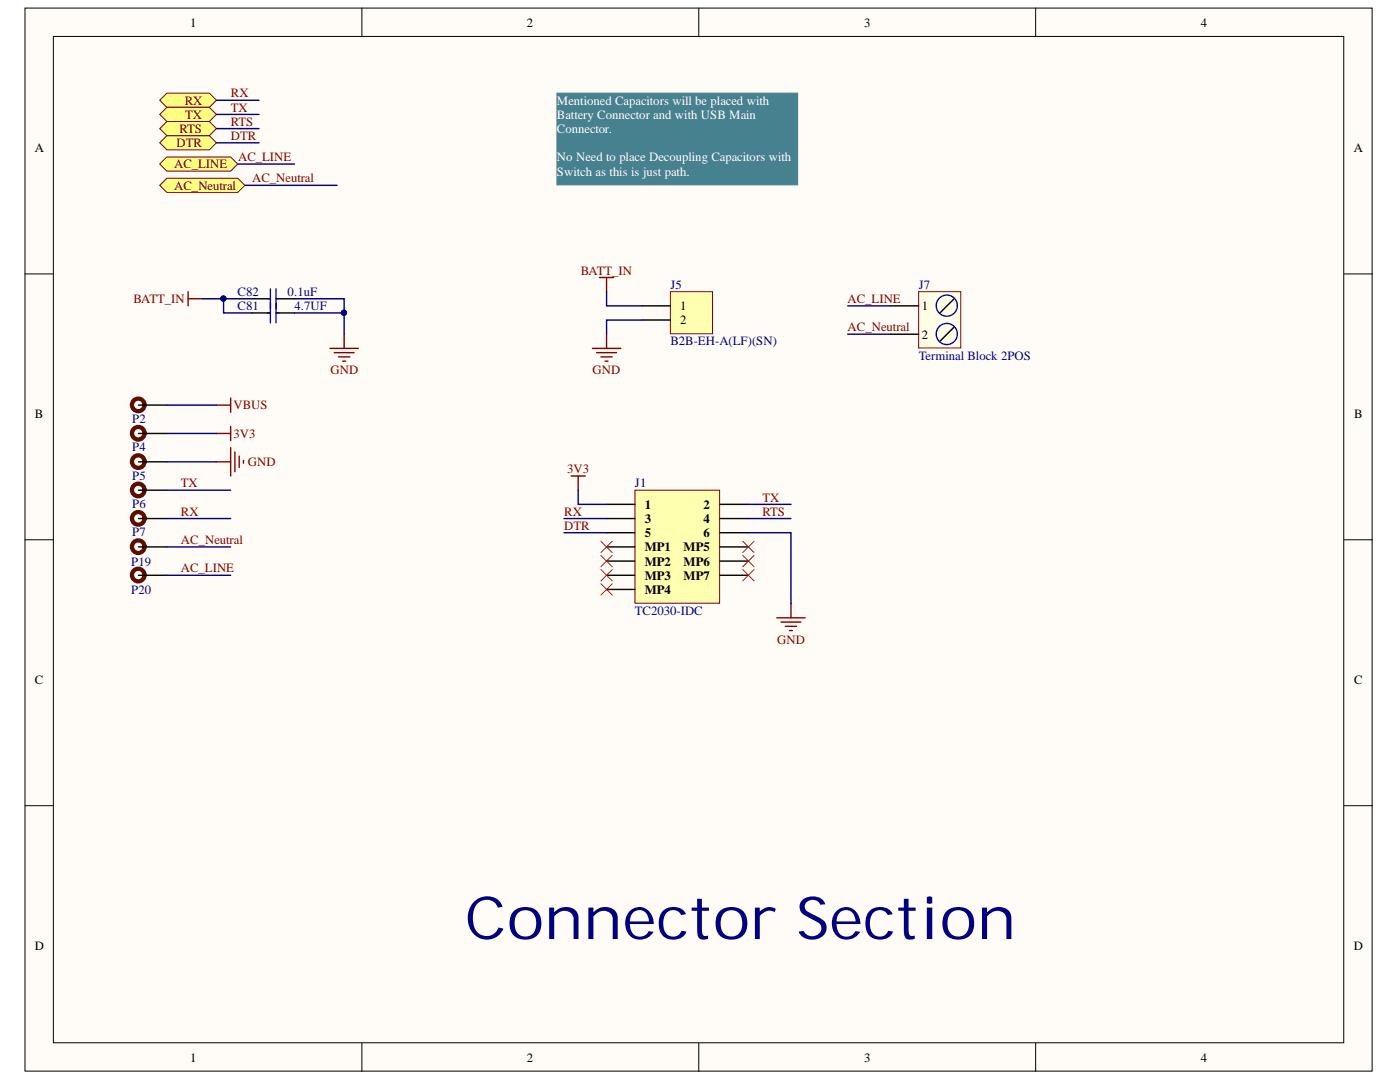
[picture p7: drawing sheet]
<svg xmlns="http://www.w3.org/2000/svg" width="279mm" height="216mm" viewBox="0 0 279 216" stroke-linecap="round" stroke-linejoin="round" font-family="sans-serif">
<defs><g id="words">
<text font-size="11.8" fill="#000080" x="92.7" y="187.4">Connector Section</text>
<g font-size="2.5">
<text x="38" y="5.3">1</text>
<text x="105.2" y="5.3">2</text>
<text x="172.4" y="5.3">3</text>
<text x="239.6" y="5.3">4</text>
<text x="6.9" y="30.4">A</text>
<text x="270.2" y="30.4">A</text>
<text x="135.8" y="61.9">1</text>
<text x="135.8" y="64.7">2</text>
<text x="183.9" y="61.9">1</text>
<text x="183.9" y="67.6">2</text>
<text x="6.9" y="83.5">B</text>
<text x="270.2" y="83.5">B</text>
<text x="128.7" y="101.5">1</text>
<text x="140.4" y="101.5">2</text>
<text x="128.7" y="104.3">3</text>
<text x="128.7" y="107.2">5</text>
<text x="140.4" y="104.3">4</text>
<text x="140.4" y="107.2">6</text>
<text x="128.7" y="110">MP1</text>
<text x="128.7" y="112.9">MP2</text>
<text x="136.4" y="110">MP5</text>
<text x="136.4" y="112.9">MP6</text>
<text x="128.7" y="115.6">MP3</text>
<text x="128.7" y="118.5">MP4</text>
<text x="136.4" y="115.6">MP7</text>
<text x="6.9" y="136.5">C</text>
<text x="270.2" y="136.5">C</text>
<text x="6.9" y="189.6">D</text>
<text x="270.2" y="189.6">D</text>
<text x="38" y="211.9">1</text>
<text x="105.2" y="211.9">2</text>
<text x="172.4" y="211.9">3</text>
<text x="239.6" y="211.9">4</text>
</g>
<g font-size="2.5" fill="#800000">
<text x="36.9" y="20.9">RX</text>
<text x="36.9" y="23.7">TX</text>
<text x="46.1" y="19.4">RX</text>
<text x="46.1" y="22.3">TX</text>
<text x="35.2" y="29.4">DTR</text>
<text x="35.8" y="26.5">RTS</text>
<text x="46.1" y="25.1">RTS</text>
<text x="46.1" y="28">DTR</text>
<text x="34.7" y="33.6">AC_LINE</text>
<text x="47.5" y="32.2">AC_LINE</text>
<text x="34.7" y="37.8">AC_Neutral</text>
<text x="50.3" y="36.4">AC_Neutral</text>
<text x="115.9" y="54.8">BATT_IN</text>
<text x="26.6" y="60.5">BATT_IN</text>
<text x="169.1" y="60.5">AC_LINE</text>
<text x="169.1" y="66.1">AC_Neutral</text>
<text x="65.9" y="74.6">GND</text>
<text x="118.3" y="74.6">GND</text>
<text x="46.6" y="81.7">VBUS</text>
<text x="46.6" y="87.3">3V3</text>
<text x="49.5" y="93">GND</text>
<text x="113.2" y="94.4">3V3</text>
<text x="36.1" y="97.2">TX</text>
<text x="152.2" y="100.1">TX</text>
<text x="36.1" y="102.9">RX</text>
<text x="112.6" y="102.9">RX</text>
<text x="112.6" y="105.8">DTR</text>
<text x="152.2" y="102.9">RTS</text>
<text x="36.1" y="108.6">AC_Neutral</text>
<text x="36.1" y="114.2">AC_LINE</text>
<text x="155.1" y="128.4">GND</text>
</g>
<g font-size="2.5" fill="#fff">
<text x="111.2" y="20.9">Mentioned Capacitors will be placed with</text>
<text x="111.2" y="23.7">Battery Connector and with USB Main</text>
<text x="111.2" y="26.5">Connector.</text>
<text x="111.2" y="32.2">No Need to place Decoupling Capacitors with</text>
<text x="111.2" y="35.1">Switch as this is just path.</text>
</g>
<g font-size="2.5" fill="#000080">
<text x="47.4" y="59">C82</text>
<text x="57.4" y="59">0.1uF</text>
<text x="133.8" y="57.6">J5</text>
<text x="183.3" y="57.6">J7</text>
<text x="47.4" y="61.9">C81</text>
<text x="58.7" y="61.9">4.7UF</text>
<text x="133.8" y="68.9">B2B-EH-A(LF)(SN)</text>
<text x="183.3" y="71.8">Terminal Block 2POS</text>
<text x="26.4" y="84.4">P2</text>
<text x="26.4" y="90">P4</text>
<text x="26.4" y="95.7">P5</text>
<text x="26.4" y="101.4">P6</text>
<text x="126.7" y="97.2">J1</text>
<text x="26.4" y="107">P7</text>
<text x="26.2" y="112.9">P19</text>
<text x="26.2" y="118.5">P20</text>
<text x="126.7" y="122.7">TC2030-IDC</text>
</g>
</g></defs>
<g fill="#fffcf8" stroke="#000" stroke-width=".2">
<path d="M5 1.6h268.8v212.1h-268.8z"/>
<path d="M10.6 7.3h257.6v200.8h-257.6z"/>
</g>
<path d="M72.2 1.6v5.7M139.5 1.6v5.7M206.7 1.6v5.7M5 54.7h5.6M268.3 54.7h5.6M5 107.7h5.6M268.3 107.7h5.6M5 160.8h5.6M268.3 160.8h5.6M72.2 208.2v5.6M139.5 208.2v5.6M206.7 208.2v5.6" fill="none" stroke="#000" stroke-width=".2"/>
<path d="M50.3 62.4h3.7M55.1 62.4h3.7M27.6 80.8h5.7M27.6 86.5h5.7M27.6 92.2h5.7" fill="none" stroke="#000" stroke-width=".28"/>
<path d="M53.4 62.4h.6M54 60.5v3.9M55.1 60.5v3.9M55.1 62.4h.6" fill="none" stroke="#00f" stroke-width=".28"/>
<path d="M65.9 69.5h5.6M66.7 70.4h4M67.5 71.2h2.3M68.4 72.1h.6M68.7 66.7v2.8M43.2 86.5h2.8M43.2 92.2h2.8M46 85.1v2.8M46 89.3v5.7M46.9 90.2v3.9M47.7 91v2.3M48.6 91.9v.5" fill="none" stroke="#800000" stroke-width=".28"/>
<path d="M111.1 18.6h48.1v18.3h-48.1z" fill="#45818e" stroke="#45818e" stroke-width=".2"/>
<g fill="none" stroke="#5b0f00" stroke-width=".85">
<circle cx="27.6" cy="92.1" r="1.26"/>
<circle cx="27.6" cy="80.8" r="1.26"/>
<circle cx="27.6" cy="86.5" r="1.26"/>
</g>
<path d="M126.7 97.8h16.9v22.6h-16.9z" fill="#ffffb0" stroke="#800000" stroke-width=".2"/>
<g fill="none" stroke="#000" stroke-width=".28">
<path d="M121.1 100.6h5.6M121.1 103.5h5.6M121.1 106.3h5.6M121.1 109.1h5.6M121.1 112h5.6M121.1 114.8h5.6M121.1 117.6h5.6M143.7 100.6h5.7M143.7 103.5h5.7M143.7 106.3h5.7M143.7 109.1h5.7M143.7 112h5.7"/>
<path d="M143.7 114.8h5.7"/>
</g>
<path d="M114 95h2.8M115.4 95v2.8M155 123.3h5.7M155.9 124.1h3.9M156.7 125h2.3M157.6 125.8h.5M157.9 120.4v2.9" fill="none" stroke="#800000" stroke-width=".28"/>
<g fill="none" stroke="#f00" stroke-width=".2">
<path d="M119.9 108l2.3 2.3M119.9 110.8l2.3 2.3M119.9 113.7l2.3 2.2M119.9 116.5l2.3 2.2M122.2 108l-2.3 2.3M122.2 110.8l-2.3 2.3M122.2 113.7l-2.3 2.2M122.2 116.5l-2.3 2.2M148.2 108l2.3 2.3M148.2 110.8l2.3 2.3M148.2 113.7l2.3 2.2M150.5 108l-2.3 2.3"/>
<path d="M150.5 110.8l-2.3 2.3M150.5 113.7l-2.3 2.2"/>
</g>
<g fill="#ffff80" stroke="#800000" stroke-width=".2">
<path d="M31.9 20l1.4-1.4h8.5l1.4 1.4-1.4 1.4h-8.5z" fill-rule="evenodd"/>
<path d="M31.9 22.8l1.4-1.4h8.5l1.4 1.4-1.4 1.4h-8.5z" fill-rule="evenodd"/>
<path d="M31.9 25.7l1.4-1.5h8.5l1.4 1.5-1.4 1.4h-8.5z" fill-rule="evenodd"/>
<path d="M31.9 28.5l1.4-1.4h8.5l1.4 1.4-1.4 1.4h-8.5z" fill-rule="evenodd"/>
</g>
<path d="M133.8 58.2h8.4v8.4h-8.4z" fill="#ffffb0" stroke="#800000" stroke-width=".2"/>
<path d="M128.1 61h5.7M128.1 63.9h5.7M27.6 97.8h5.7M27.6 103.5h5.7" fill="none" stroke="#000" stroke-width=".28"/>
<g fill="none" stroke="#5b0f00" stroke-width=".85">
<circle cx="27.6" cy="97.8" r="1.26"/>
<circle cx="27.6" cy="103.4" r="1.26"/>
</g>
<path d="M37.5 58.2v2.8M37.5 59.6h2.9M119.6 55.4h2.9M121.1 55.4v2.8M46 79.4v2.8M118.2 69.5h5.7M119.1 70.4h3.9M119.9 71.2h2.3M120.8 72.1h.5M121.1 66.7v2.8M43.2 80.8h2.8" fill="none" stroke="#800000" stroke-width=".28"/>
<g fill="#ffff80" stroke="#800000" stroke-width=".2">
<path d="M31.9 32.7l1.4-1.4h12.7l1.5 1.4-1.5 1.5h-12.7z" fill-rule="evenodd"/>
<path d="M31.9 37l1.4-1.4h14.2l1.4 1.4-1.4 1.4h-14.2z" fill-rule="evenodd"/>
</g>
<g fill="none" stroke="#5b0f00" stroke-width=".85">
<circle cx="27.6" cy="109.1" r="1.26"/>
<circle cx="27.6" cy="114.7" r="1.26"/>
</g>
<path d="M27.6 109.1h5.7M27.6 114.8h5.7" fill="none" stroke="#000" stroke-width=".28"/>
<path d="M183.3 58.2h8.4v11.2h-8.4z" fill="#ffffe8" stroke="#800000" stroke-width=".2"/>
<path d="M50.3 59.6h3.7M55.1 59.6h3.7M190.4 59.6l-2.8 2.8M177.7 61h5.6M177.7 66.7h5.6M190.4 65.3l-2.8 2.8" fill="none" stroke="#000" stroke-width=".28"/>
<g fill="none" stroke="#00f" stroke-width=".28">
<path d="M53.4 59.6h.6M54 57.6v4M55.1 57.6v4M55.1 59.6h.6"/>
<circle cx="189" cy="61" r="2.11"/>
<circle cx="189" cy="66.6" r="2.11"/>
</g>
<g fill="none" stroke="#000080" stroke-width=".28">
<path d="M43.2 20h8.5M43.2 22.8h8.5M43.2 25.7h8.5M43.2 28.5h8.5M47.5 32.7h11.3M48.9 37h18.4M40.4 59.6h9.9M44.6 59.6v2.8h5.7M58.8 59.6h9.9v2.8h-9.9M121.1 58.2v2.8h7M68.7 62.4v4.3M128.1 63.9h-7v2.8"/>
<path d="M169.2 66.7h8.5M169.2 61h8.5M33.3 80.8h9.9M33.3 86.5h9.9M33.3 92.2h9.9M33.3 97.8h12.7M115.4 97.8v2.8h5.7M33.3 103.5h12.7M33.3 109.1h12.7M33.3 114.8h12.7M112.6 103.5h8.5M112.6 106.3h8.5"/>
<path d="M149.4 106.3h8.5v14.1M149.4 103.5h8.5M149.4 100.6h8.5"/>
</g>
<g fill="#000080" stroke="#000080" stroke-width=".2">
<circle cx="44.6" cy="59.6" r=".52"/>
<circle cx="68.6" cy="62.4" r=".52"/>
</g>
<use href="#words"/>
</svg>
